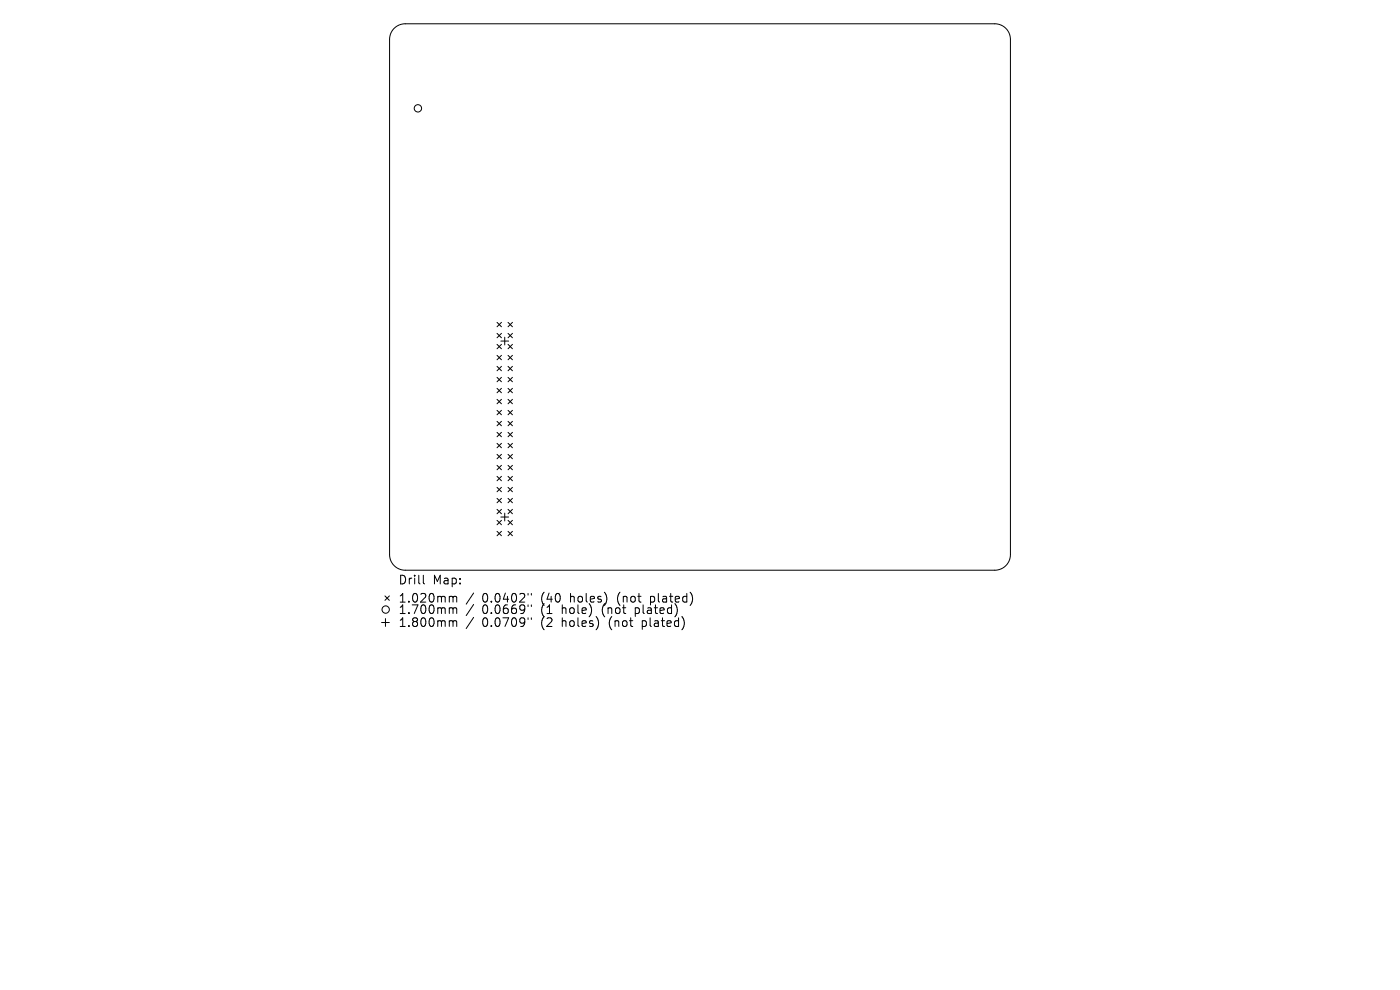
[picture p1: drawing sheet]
<svg xmlns="http://www.w3.org/2000/svg" width="297mm" height="210mm" viewBox="0 0 297 210" stroke-linecap="round" stroke-linejoin="round" font-family="sans-serif">
<defs><g id="words">
<g font-size="2.6">
<text x="84.4" y="124.2">Drill</text>
<text x="91.8" y="124.2">Map:</text>
<text x="84.4" y="128.1">1.020mm</text>
<text x="84.4" y="130.5">1.700mm</text>
<text x="102.3" y="128.1">0.0402&quot;</text>
<text x="102.3" y="130.5">0.0669&quot;</text>
<text x="114.9" y="128.1">(40</text>
<text x="114.9" y="130.5">(1</text>
<text x="119.5" y="130.5">hole)</text>
<text x="121.2" y="128.1">holes)</text>
<text x="128.1" y="130.5">(not</text>
<text x="131.4" y="128.1">(not</text>
<text x="135.3" y="130.5">plated)</text>
<text x="138.5" y="128.1">plated)</text>
<text x="84.4" y="133.2">1.800mm</text>
<text x="102.3" y="133.2">0.0709&quot;</text>
<text x="114.9" y="133.2">(2</text>
<text x="119.5" y="133.2">holes)</text>
<text x="129.6" y="133.2">(not</text>
<text x="136.8" y="133.2">plated)</text>
</g>
</g></defs>
<g fill="none" stroke="#000" stroke-width=".21">
<path d="M83.5 6.1a3.3 3.3 0 0 1 2.5-1.1h125a3.3 3.3 0 0 1 3.4 3.4v109.3a3.3 3.3 0 0 1-3.4 3.3h-125a3.3 3.3 0 0 1-3.4-3.3v-109.3l.2-1.1zM105.4 68.4l1 .9M105.4 70.7l1 1M105.4 73.1l1 .9M105.4 75.4l1 .9M105.4 77.7l1 1M106.3 72.4h1.6M106.4 68.4l-1 .9M106.4 70.7l-1 1M106.4 73.1l-1 .9M106.4 75.4l-1 .9M106.4 77.7l-1 1"/>
<path d="M107.1 71.5v1.7M107.8 70.7l.9 1M107.8 73.1l.9 .9M107.8 77.7l.9 1M107.8 68.4l.9 .9M107.8 75.4l.9 .9M108.7 68.4l-.9 .9M108.7 70.7l-.9 1M108.7 73.1l-.9 .9M108.7 75.4l-.9 .9M108.7 77.7l-.9 1M105.4 80l1 1"/>
<path d="M105.4 82.4l1 .9M105.4 84.7l1 1M105.4 87l1 1M105.4 89.4l1 .9M105.4 91.7l1 1M105.4 94l1 1M105.4 96.4l1 .9M105.4 98.7l1 .9M106.4 80l-1 1M106.4 82.4l-1 .9M106.4 84.7l-1 1M106.4 87l-1 1"/>
<path d="M106.4 89.4l-1 .9M106.4 91.7l-1 1M106.4 94l-1 1M106.4 96.4l-1 .9M106.4 98.7l-1 .9M107.8 80l.9 1M107.8 82.4l.9 .9M107.8 84.7l.9 1M107.8 87l.9 1M107.8 89.4l.9 .9M107.8 91.7l.9 1M107.8 94l.9 1"/>
<path d="M107.8 96.4l.9 .9M107.8 98.7l.9 .9M108.7 80l-.9 1M108.7 82.4l-.9 .9M108.7 84.7l-.9 1M108.7 87l-.9 1M108.7 89.4l-.9 .9M108.7 91.7l-.9 1M108.7 94l-.9 1M108.7 96.4l-.9 .9M108.7 98.7l-.9 .9M105.4 101l1 1"/>
<path d="M105.4 103.4l1 .9M105.4 105.7l1 .9M105.4 108l1 1M105.4 110.4l1 .9M105.4 112.7l1 .9M106.3 109.7h1.6M106.4 101l-1 1M106.4 103.4l-1 .9M106.4 105.7l-1 .9M106.4 108l-1 1M106.4 110.4l-1 .9M106.4 112.7l-1 .9"/>
<path d="M107.1 108.9v1.6M107.8 101l.9 1M107.8 103.4l.9 .9M107.8 105.7l.9 .9M107.8 108l.9 1M107.8 110.4l.9 .9M107.8 112.7l.9 .9M108.7 101l-.9 1M108.7 103.4l-.9 .9M108.7 105.7l-.9 .9M108.7 108l-.9 1M108.7 110.4l-.9 .9"/>
<path d="M108.7 112.7l-.9 .9M80.9 132.1h1.7M81.7 126.4l.9 1M81.8 131.2v1.7M82.6 126.4l-.9 1M89.8 122v1.6l.3 .3M95.6 126.5l.4 .1 .1 .2M95.6 128.9l.4 .1 .1 .2M95.6 131.7h.2l.3 .2M96.1 126.8l.3-.3 .4 .1 .1 1.1M96.1 126.8v.9M96.1 129.2v.9"/>
<path d="M96.1 131.9v1M96.1 129.2l.3-.3 .4 .1 .1 1.1M96.1 131.9l.3-.2 .4 .1 .1 1.1M100.5 125.8l-1.6 2.4M100.5 128.2l-1.6 2.4M100.5 131l-1.6 2.3M112 125.9v.3M112 128.3v.4M112 131.1v.3M112.7 125.9v.3M112.7 128.3v.4M112.7 131.1v.3"/>
<circle cx="88.7" cy="23" r=".78"/>
<circle cx="81.8" cy="129.3" r=".78"/>
</g>
<use href="#words"/>
</svg>
